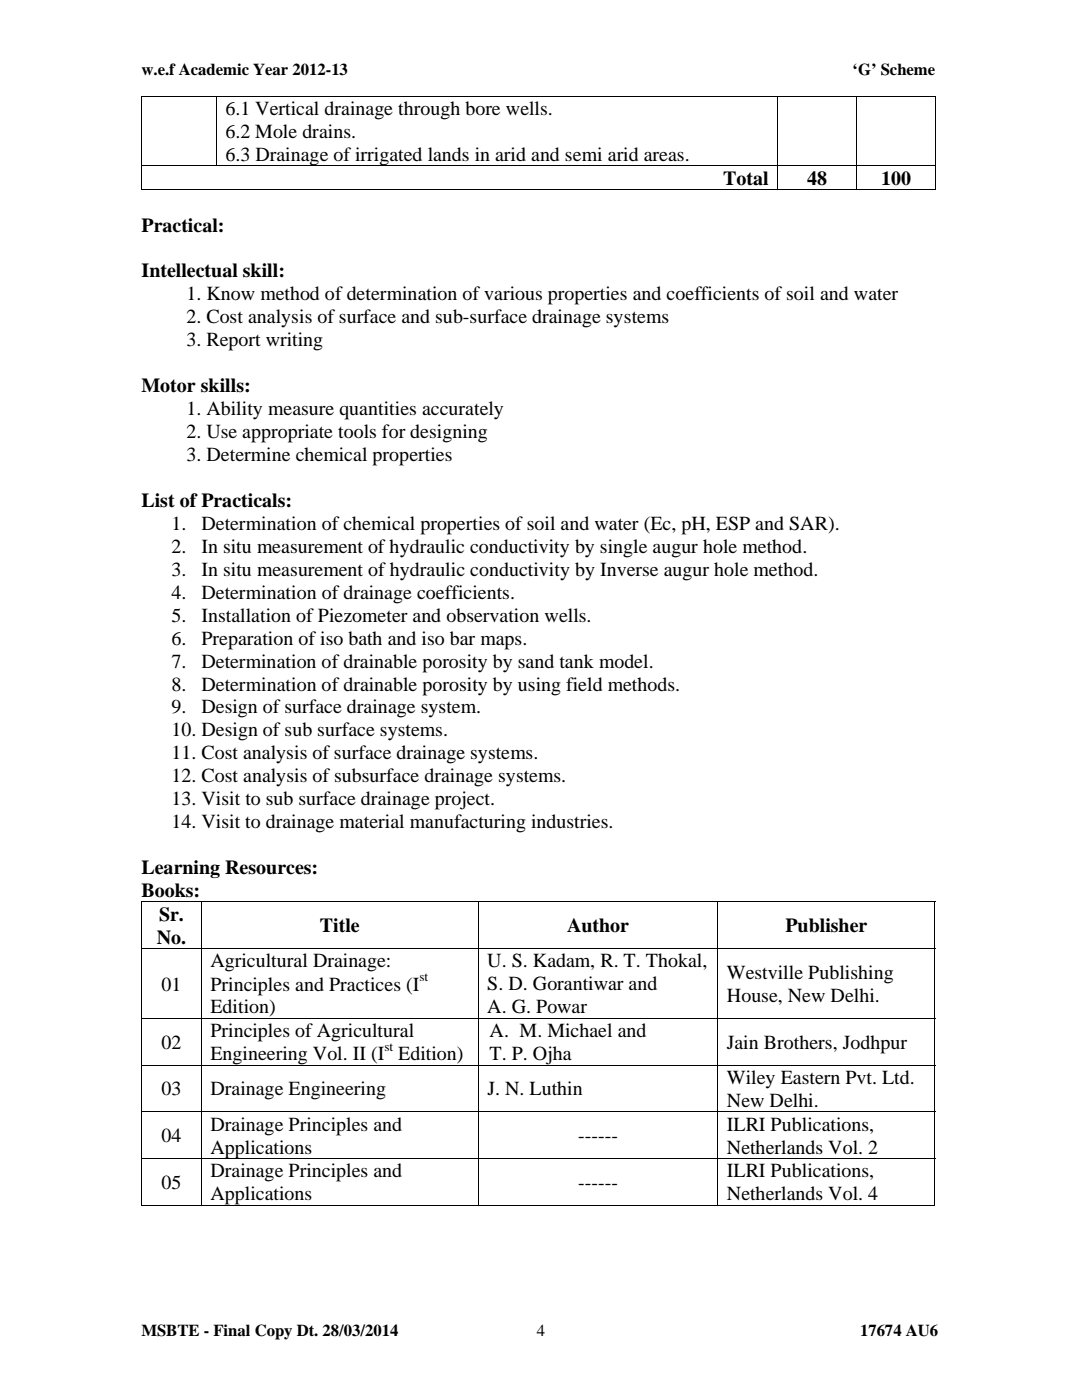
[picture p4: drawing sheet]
<svg xmlns="http://www.w3.org/2000/svg" width="216mm" height="279mm" viewBox="0 0 216 279" stroke-linecap="round" stroke-linejoin="round" font-family="sans-serif">
<defs><g id="words">
<g font-size="4">
<text x="45" y="23">6.1 Vertical drainage through bore wells.</text>
<text x="45" y="27.5">6.2 Mole drains.</text>
<text x="45" y="32.1">6.3 Drainage of irrigated lands in arid and semi arid areas.</text>
<text x="144.3" y="36.9">Total</text>
<text x="161.1" y="36.9">48</text>
<text x="175.8" y="36.9">100</text>
<text x="28.2" y="46.2">Practical:</text>
<text x="28.2" y="55.4">Intellectual skill:</text>
<text x="37.2" y="59.9">1. Know method of determination of various properties and coefficients of soil and water</text>
<text x="37.2" y="64.5">2. Cost analysis of surface and sub-surface drainage systems</text>
<text x="37.2" y="69.1">3. Report writing</text>
<text x="28.2" y="78.3">Motor skills:</text>
<text x="37.2" y="82.8">1. Ability measure quantities accurately</text>
<text x="37.2" y="87.4">2. Use appropriate tools for designing</text>
<text x="37.2" y="92">3. Determine chemical properties</text>
<text x="28.2" y="101.2">List of Practicals:</text>
<text x="34.2" y="105.7">1.</text>
<text x="40.2" y="105.7">Determination of chemical properties of soil and water (Ec, pH, ESP and SAR).</text>
<text x="34.2" y="110.3">2.</text>
<text x="40.2" y="110.3">In situ measurement of hydraulic conductivity by single augur hole method.</text>
<text x="34.2" y="114.9">3.</text>
<text x="34.2" y="119.5">4.</text>
<text x="40.2" y="114.9">In situ measurement of hydraulic conductivity by Inverse augur hole method.</text>
<text x="40.2" y="119.5">Determination of drainage coefficients.</text>
<text x="34.2" y="124.1">5.</text>
<text x="40.2" y="124.1">Installation of Piezometer and observation wells.</text>
<text x="34.2" y="128.6">6.</text>
<text x="40.2" y="128.6">Preparation of iso bath and iso bar maps.</text>
<text x="34.2" y="133.2">7.</text>
<text x="34.2" y="137.8">8.</text>
<text x="40.2" y="133.2">Determination of drainable porosity by sand tank model.</text>
<text x="40.2" y="137.8">Determination of drainable porosity by using field methods.</text>
<text x="34.2" y="142.4">9.</text>
<text x="40.2" y="142.4">Design of surface drainage system.</text>
<text x="34.2" y="146.9">10. Design of sub surface systems.</text>
<text x="34.2" y="151.5">11. Cost analysis of surface drainage systems.</text>
<text x="34.2" y="156.1">12. Cost analysis of subsurface drainage systems.</text>
<text x="34.2" y="160.7">13. Visit to sub surface drainage project.</text>
<text x="34.2" y="165.3">14. Visit to drainage material manufacturing industries.</text>
<text x="28.2" y="174.5">Learning Resources:</text>
<text x="28.2" y="179">Books:</text>
<text x="31.7" y="183.8">Sr.</text>
<text x="31.3" y="188.4">No.</text>
<text x="63.8" y="186.1">Title</text>
<text x="113.2" y="186.1">Author</text>
<text x="156.7" y="186.1">Publisher</text>
<text x="32.2" y="197.7">01</text>
<text x="42" y="193.1">Agricultural Drainage:</text>
<text x="42" y="197.7">Principles and Practices (I</text>
<text x="97.2" y="193.1">U. S. Kadam, R. T. Thokal,</text>
<text x="97.2" y="197.7">S. D. Gorantiwar and</text>
<text x="145" y="195.4">Westville Publishing</text>
<text x="42" y="202.2">Edition)</text>
<text x="97.2" y="202.2">A. G. Powar</text>
<text x="145" y="200">House, New Delhi.</text>
<text x="32.2" y="209.3">02</text>
<text x="42" y="207">Principles of Agricultural</text>
<text x="97.7" y="207">A. M. Michael and</text>
<text x="145" y="209.3">Jain Brothers, Jodhpur</text>
<text x="42" y="211.6">Engineering Vol. II (I Edition)</text>
<text x="97.7" y="211.6">T. P. Ojha</text>
<text x="32.2" y="218.6">03</text>
<text x="42" y="218.6">Drainage Engineering</text>
<text x="97.3" y="218.6">J. N. Luthin</text>
<text x="145" y="216.3">Wiley Eastern Pvt. Ltd.</text>
<text x="145" y="220.9">New Delhi.</text>
<text x="32.2" y="227.9">04</text>
<text x="42" y="225.7">Drainage Principles and</text>
<text x="115.4" y="227.9">------</text>
<text x="145" y="225.7">ILRI Publications,</text>
<text x="42" y="230.2">Applications</text>
<text x="145" y="230.2">Netherlands Vol. 2</text>
<text x="32.2" y="237.3">05</text>
<text x="42" y="235">Drainage Principles and</text>
<text x="42" y="239.5">Applications</text>
<text x="115.4" y="237.3">------</text>
<text x="145" y="235">ILRI Publications,</text>
<text x="145" y="239.5">Netherlands Vol. 4</text>
</g>
<g font-size="3.3">
<text x="28.2" y="15">w.e.f Academic Year 2012-13</text>
<text x="170.1" y="15">‘G’ Scheme</text>
<text x="28.2" y="266.7">MSBTE - Final Copy Dt. 28/03/2014</text>
<text x="107.1" y="266.7">4</text>
<text x="171.6" y="266.7">17674 AU6</text>
</g>
<g font-size="2.6">
<text x="83.7" y="195.8">st</text>
<text x="76.7" y="209.7">st</text>
</g>
</g></defs>
<path d="M28.2 19.1h.1v.2h-.1zM186.6 19.1h.2v.2h-.2zM186.6 37.8h.2v.1h-.2zM28.2 179.9h.1v.2h-.1zM186.5 179.9h.1v.2h-.1zM186.5 240.5h.1v.1h-.1z" fill="#000"/>
<g fill="none" stroke="#000" stroke-width=".2">
<path d="M28.2 19.2h158.6M28.2 19.3v13.7M43.2 19.3v13.7M155.2 19.3v13.7M170.9 19.3v13.7M186.7 19.3v13.7M28.2 33.1h158.6M28.2 37.9h126.9M28.2 33.2v4.7M155.2 33.2v4.7M155.3 37.9h15.6M170.9 33.2v4.7"/>
<path d="M171 37.9h15.6M186.7 33.2v4.7M28.2 180h158.4M28.2 189.3h158.4M28.2 180.1v9.2M28.2 189.4v13.7M40.2 180.1v9.2M40.2 189.4v13.7M95.5 180.1v9.2M95.5 189.4v13.7M143.2 180.1v9.2M143.2 189.4v13.7"/>
<path d="M186.6 180.1v9.2M186.6 189.4v13.7M28.2 203.2h158.4M28.2 212.5h158.4M28.2 203.3v9.2M28.2 212.6v9.2M40.2 203.3v9.2M40.2 212.6v9.2M95.5 203.3v9.2M95.5 212.6v9.2M143.2 203.3v9.2M143.2 212.6v9.2"/>
<path d="M186.6 203.3v9.2M186.6 212.6v9.2M28.2 221.9h158.4M28.2 231.2h158.4M28.2 222v9.1M28.2 231.3v9.3M40.2 222v9.1M40.2 231.3v9.3M95.5 222v9.1M95.5 231.3v9.3M143.2 222v9.1M143.2 231.3v9.3"/>
<path d="M186.6 222v9.1M186.6 231.3v9.3M28.2 240.5h11.9M40.3 240.5h55.1M95.5 240.5h47.7M143.3 240.5h43.2"/>
</g>
<use href="#words"/>
</svg>
